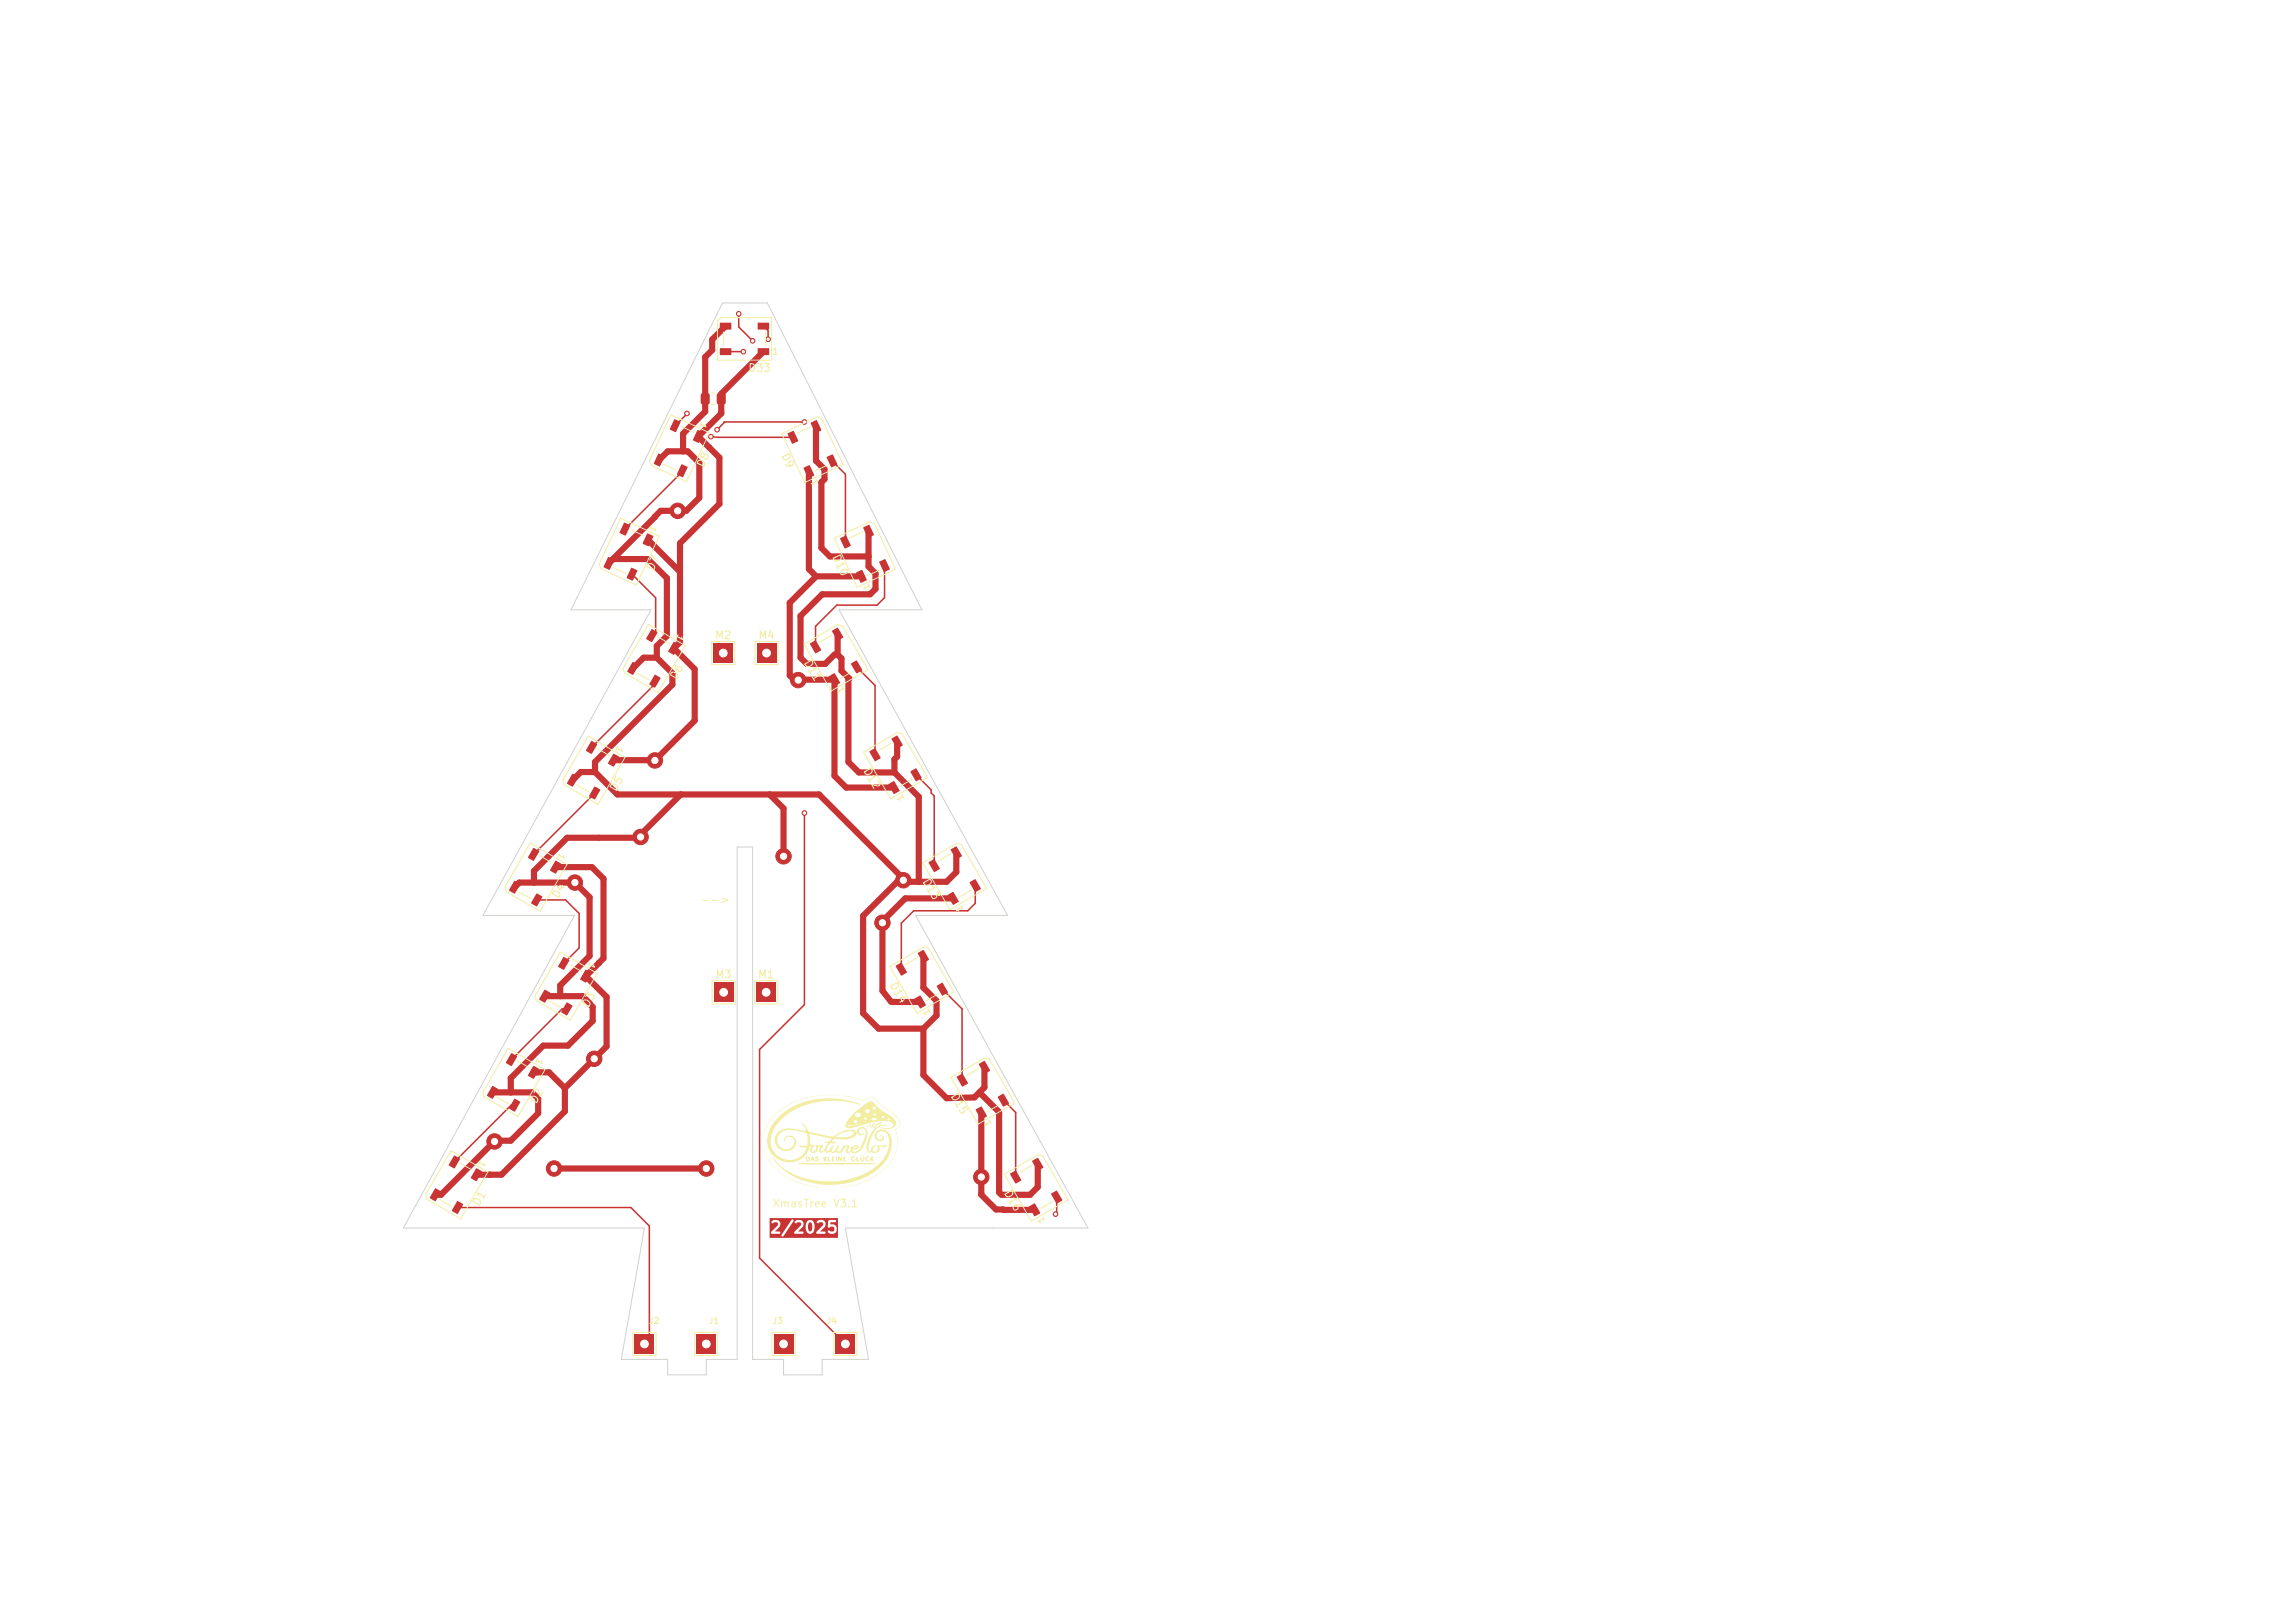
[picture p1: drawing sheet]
<svg xmlns="http://www.w3.org/2000/svg" width="297mm" height="210mm" viewBox="0 0 297 210" stroke-linecap="round" stroke-linejoin="round" font-family="sans-serif">
<defs><g id="words">
<g font-size="1" fill="#f2eda1">
<text x="96.7" y="48.4">D33</text>
<text x="100.8" y="58.9" transform="rotate(65 100.8 58.9)">D9</text>
<text x="91.2" y="60.8" transform="rotate(-65 91.2 60.8)">D8</text>
<text x="84.7" y="74.2" transform="rotate(-65 84.7 74.2)">D7</text>
<text x="107.4" y="72.1" transform="rotate(65 107.4 72.1)">D10</text>
<text x="92.5" y="82.9">M2</text>
<text x="98.1" y="82.9">M4</text>
<text x="87.7" y="88.3" transform="rotate(-60 87.7 88.3)">D6</text>
<text x="103.7" y="85.8" transform="rotate(60 103.7 85.8)">D11</text>
<text x="111.4" y="99.7" transform="rotate(60 111.4 99.7)">D12</text>
<text x="79.9" y="102.7" transform="rotate(-60 79.9 102.7)">D5</text>
<text x="72.4" y="116.6" transform="rotate(-60 72.4 116.6)">D4</text>
<text x="90.6" y="117.2">--&gt;</text>
<text x="119.1" y="114.1" transform="rotate(60 119.1 114.1)">D13</text>
<text x="76.3" y="130.7" transform="rotate(-60 76.3 130.7)">D3</text>
<text x="92.5" y="126.8">M3</text>
<text x="98" y="126.8">M1</text>
<text x="114.8" y="127.5" transform="rotate(60 114.8 127.5)">D14</text>
<text x="69.5" y="143.1" transform="rotate(-60 69.5 143.1)">D2</text>
<text x="122.7" y="141.8" transform="rotate(60 122.7 141.8)">D15</text>
<text x="129.6" y="154.4" transform="rotate(60 129.6 154.4)">D16</text>
<text x="62.1" y="156.4" transform="rotate(-60 62.1 156.4)">D1</text>
<text x="99.9" y="156.5">XmasTree V3.1</text>
</g>
<g font-size=".8" fill="#f2eda1">
<text x="99.9" y="46.1">1</text>
<text x="90.6" y="54.4" transform="rotate(115 90.6 54.4)">1</text>
<text x="106.1" y="62.6" transform="rotate(-115 106.1 62.6)">1</text>
<text x="84.1" y="67.8" transform="rotate(115 84.1 67.8)">1</text>
<text x="112.9" y="76.1" transform="rotate(-115 112.9 76.1)">1</text>
<text x="87.6" y="81.8" transform="rotate(120 87.6 81.8)">1</text>
<text x="109.6" y="89.4" transform="rotate(-120 109.6 89.4)">1</text>
<text x="79.8" y="96.3" transform="rotate(120 79.8 96.3)">1</text>
<text x="117.3" y="103.3" transform="rotate(-120 117.3 103.3)">1</text>
<text x="72.3" y="110.1" transform="rotate(120 72.3 110.1)">1</text>
<text x="124.9" y="117.7" transform="rotate(-120 124.9 117.7)">1</text>
<text x="76.2" y="124.2" transform="rotate(120 76.2 124.2)">1</text>
<text x="120.7" y="131.1" transform="rotate(-120 120.7 131.1)">1</text>
<text x="69.5" y="136.7" transform="rotate(120 69.5 136.7)">1</text>
<text x="62.1" y="149.9" transform="rotate(120 62.1 149.9)">1</text>
<text x="128.6" y="145.4" transform="rotate(-120 128.6 145.4)">1</text>
<text x="135.5" y="158" transform="rotate(-120 135.5 158)">1</text>
<text x="83.9" y="171.5">J2</text>
<text x="91.6" y="171.5">J1</text>
<text x="99.9" y="171.5">J3</text>
<text x="106.9" y="171.5">J4</text>
</g>
</g></defs>
<g fill="#c83434">
<path d="M104.7 158.2h.2a.83 .83 0 0 1 0 1.2l-.2-.1a1.12 1.12 0 0 1 0-1.1z"/>
<path d="M99.6 157.6h8.8v2.6h-8.8v-.3h1.5l.2 .1 .4-.5h1.1l.1 .1h1a.15 .15 0 0 0 .1-.1 .15 .15 0 0 0-.2-.1h-.5l.7-.8h.3v.7l.4 .3h.3l.2-.1h.4l.1 .1 1 .1a.15 .15 0 0 0 .1-.2 .15 .15 0 0 0-.1-.1h-.6l.6-.7h.4l.2 .2 .2-.2 .4 .1 .1 .1-.1 .4-.4 .1a.2 .2 0 0 0-.2-.2 .2 .2 0 0 0-.2 .2l.4 .3 .4-.1 .3-.1 .1-.3-.1-.6-.3-.2h-.5l.1-.2h.6a.15 .15 0 0 0 .1-.2 .15 .15 0 0 0-.1-.1h-.9l-.1 .8h-.4l.1-.5-.1-.2-.2-.1h-.5l-.3 .1a.16 .16 0 0 0 .1 .3 .16 .16 0 0 0 .2-.1h.5v.1v.3l-.9 .9h-.4l.2-.5v-.4l-.3-.7h-.3l-.3 .1-.2 .6h-.3v-.4l-.2-.2-.2-.1h-.4l-.3 .2a.16 .16 0 0 0 0 .2 .16 .16 0 0 0 .2-.1h.4l.2 .2-.9 1.1h-1.1l1-1.5a.15 .15 0 0 0-.1-.2 .15 .15 0 0 0-.2 0l-1.3 2.1h-1.5v-.4h.2l.1 .1h1a.15 .15 0 0 0 .1-.1 .15 .15 0 0 0-.2-.1h-.5l.6-.7 .1-.4-.1-.2-.3-.2h-.4l-.3 .1a.16 .16 0 0 0 0 .3 .16 .16 0 0 0 .2-.1h.5l.1 .1-.1 .3-.8 .9h-.2z"/>
<path d="M97.9 127.2h2.5v2.5h-2.5z"/>
<path d="M69 137.9l.8 .5-.8 1.2-.7-.5z"/>
<path d="M66.2 136.3l.7 .4-.7 1.2-.7-.4z"/>
<path d="M63.7 140.5l.8 .5-.8 1.2-.7-.5z"/>
<path d="M66.6 142.2l.7 .4-.7 1.2-.7-.4z"/>
<path d="M100.1 172.7h2.6v2.5h-2.6z"/>
<path d="M92.4 127.2h2.5v2.5h-2.5z"/>
<path d="M126.3 143.6l.7-.4 .7 1.3-.7 .3z"/>
<path d="M129.1 141.9l.8-.4 .7 1.3-.8 .4z"/>
<path d="M126.7 137.7l.7-.4 .7 1.3-.7 .3z"/>
<path d="M123.8 139.3l.8-.4 .7 1.3-.8 .4z"/>
<path d="M87.2 83.1l.7 .4-.7 1.2-.7-.4z"/>
<path d="M84.3 81.4l.8 .5-.8 1.2-.7-.5z"/>
<path d="M81.9 85.7l.7 .4-.7 1.2-.7-.4z"/>
<path d="M84.7 87.3l.8 .5-.8 1.2-.7-.5z"/>
<path d="M92.4 83.3h2.4v2.5h-2.4z"/>
<path d="M133.2 156.1l.7-.4 .7 1.3-.7 .4z"/>
<path d="M136 154.5l.8-.4 .7 1.2-.8 .4z"/>
<path d="M133.6 150.2l.7-.4 .7 1.3-.7 .4z"/>
<path d="M130.7 151.9l.8-.4 .7 1.2-.8 .4z"/>
<path d="M122.6 115.8l.8-.4 .7 1.3-.8 .4z"/>
<path d="M125.5 114.2l.7-.4 .7 1.2-.7 .4z"/>
<path d="M123 109.9l.8-.4 .7 1.3-.8 .4z"/>
<path d="M120.2 111.6l.7-.4 .7 1.2-.7 .4z"/>
<path d="M83.8 69l.8 .4-.7 1.3-.7-.4z"/>
<path d="M80.8 67.6l.8 .4-.7 1.3-.7-.4z"/>
<path d="M78.7 72.1l.8 .4-.7 1.2-.7-.4z"/>
<path d="M81.7 73.5l.8 .4-.7 1.2-.7-.4z"/>
<path d="M71.9 111.4l.7 .4-.7 1.2-.7-.4z"/>
<path d="M69 109.7l.8 .5-.8 1.2-.7-.5z"/>
<path d="M66.6 114l.7 .4-.7 1.2-.7-.4z"/>
<path d="M69.4 115.6l.8 .5-.8 1.2-.7-.5z"/>
<path d="M118.4 129.2l.7-.4 .7 1.3-.7 .4z"/>
<path d="M121.2 127.6l.8-.4 .7 1.2-.8 .4z"/>
<path d="M118.8 123.3l.7-.4 .7 1.3-.7 .4z"/>
<path d="M115.9 125l.8-.4 .7 1.2-.8 .4z"/>
<path d="M108.1 172.7h2.5v2.5h-2.5z"/>
<path d="M90.3 55.7l.8 .3-.7 1.3-.7-.4z"/>
<path d="M87.3 54.3l.8 .3-.7 1.3-.7-.4z"/>
<path d="M85.2 58.7l.8 .4-.7 1.3-.7-.4z"/>
<path d="M88.2 60.1l.8 .4-.7 1.3-.7-.4z"/>
<path d="M79.4 97.5l.7 .5-.7 1.2-.7-.5z"/>
<path d="M76.5 95.9l.8 .4-.8 1.3-.7-.5z"/>
<path d="M74.1 100.1l.7 .5-.7 1.2-.7-.5z"/>
<path d="M76.9 101.8l.8 .4-.8 1.2-.7-.4z"/>
<path d="M107.3 87.5l.7-.4 .7 1.3-.7 .4z"/>
<path d="M110.1 85.9l.8-.4 .7 1.2-.8 .4z"/>
<path d="M107.7 81.6l.7-.4 .7 1.3-.7 .4z"/>
<path d="M104.8 83.3l.8-.4 .7 1.2-.8 .4z"/>
<path d="M110.8 74.1l.8-.3 .6 1.3-.8 .3z"/>
<path d="M113.8 72.7l.8-.3 .5 1.3-.7 .3z"/>
<path d="M111.7 68.2l.8-.3 .6 1.3-.8 .4z"/>
<path d="M108.7 69.6l.8-.3 .6 1.3-.8 .4z"/>
<path d="M98.1 45.1h1.4v.8h-1.4z"/>
<path d="M98.1 41.8h1.4v.8h-1.4z"/>
<path d="M93.2 41.8h1.4v.8h-1.4z"/>
<path d="M93.2 45.1h1.4v.8h-1.4z"/>
<path d="M104 60.5l.8-.3 .6 1.3-.8 .3z"/>
<path d="M107 59.1l.8-.3 .5 1.3-.7 .3z"/>
<path d="M104.9 54.7l.8-.3 .6 1.3-.8 .3z"/>
<path d="M101.9 56.1l.8-.3 .6 1.3-.8 .3z"/>
<path d="M90.1 172.7h2.6v2.5h-2.6z"/>
<path d="M92.8 50.9h.2h.9v.2v1.2h-.2h-.9l-.1-.2z"/>
<path d="M90.7 50.9h.2h.9l.1 .2-.1 1.2h-.2h-.9v-.2z"/>
<path d="M75.8 125.5l.7 .4-.7 1.2-.7-.4z"/>
<path d="M72.9 123.8l.8 .5-.8 1.2-.7-.5z"/>
<path d="M70.5 128.1l.7 .4-.7 1.2-.7-.4z"/>
<path d="M73.3 129.7l.8 .5-.8 1.2-.7-.5z"/>
<path d="M115 101.5l.7-.4 .7 1.3-.7 .3z"/>
<path d="M117.8 99.8l.8-.4 .7 1.3-.8 .4z"/>
<path d="M115.4 95.6l.7-.4 .7 1.3-.7 .3z"/>
<path d="M112.5 97.2l.8-.4 .7 1.3-.8 .4z"/>
<path d="M97.9 83.3h2.5v2.5h-2.5z"/>
<path d="M82.1 172.7h2.6v2.5h-2.6z"/>
<path d="M61.6 151.2l.8 .4-.8 1.2-.7-.4z"/>
<path d="M58.8 149.5l.7 .5-.7 1.2-.7-.5z"/>
<path d="M56.3 153.8l.8 .4-.8 1.2-.7-.4z"/>
<path d="M59.2 155.4l.7 .5-.7 1.2-.7-.5z"/>
</g>
<g fill="#c83434" stroke="#c83434" stroke-width=".13">
<circle cx="64" cy="147.7" r="1"/>
<circle cx="82.9" cy="108.3" r="1"/>
<circle cx="116.9" cy="113.9" r="1"/>
<circle cx="74.4" cy="114.2" r="1"/>
<circle cx="87.7" cy="66.1" r="1"/>
<circle cx="101.4" cy="110.8" r="1"/>
<circle cx="114.2" cy="119.4" r="1"/>
<circle cx="127" cy="152.3" r="1"/>
<circle cx="84.7" cy="98.4" r="1"/>
<circle cx="91.4" cy="151.2" r="1"/>
<circle cx="71.7" cy="151.2" r="1"/>
<circle cx="76.9" cy="137" r="1"/>
<circle cx="103.3" cy="88" r="1"/>
<circle cx="99.4" cy="43.9" r=".3"/>
<circle cx="92.8" cy="55.6" r=".3"/>
<circle cx="104.1" cy="54.6" r=".3"/>
<circle cx="88.9" cy="53.5" r=".3"/>
<circle cx="92" cy="56.5" r=".3"/>
<circle cx="136.6" cy="157.1" r=".3"/>
<circle cx="96.2" cy="45.5" r=".3"/>
<circle cx="104.1" cy="105.2" r=".3"/>
<circle cx="97.4" cy="44.1" r=".3"/>
<circle cx="95.6" cy="40.6" r=".3"/>
</g>
<g fill="none" stroke="#c83434" stroke-width=".8">
<path d="M85.3 59.5l1.1-1.1h2.6l1.5 1.5v4.5l-1.7 1.7h-3.3l-6.1 6.2M93.9 42.2l-1.7 1.7v1.4l-.9 .9v7l-2.9 2.9v2.3M98.8 45.5l-5.5 5.5v2.5l-2.9 3 2.7 2.7v6l-5.1 5.1v12.8l-.8 .8 2.7 2.7v6.7l-5.2 5.1h-5.3M105.6 55.2v4.4l1.1 1.1v1.3l-.4 .4v8.5l1.1 1.1h5M79.4 72.3h4.4l2.5 2.5v7.5l-1.3 1.3v1.5M79.4 72.3l-.6 .6M83.9 69.9l4.1 4.1M104.7 61v12.6l.9 1M105.6 74.6l-3.4 3.4v9.4l.5 .5h5.3v12.5l1.5 1.5h6.2M105.6 74.6h5.9M112.4 68.7v4.6l.9 .9v2l-.7 .7h-6.2l-2.8 2.8v5.4l.8 .8h2.4l1.2-1.2h.4M77 99.9h-1.8l-1.1 1.1"/>
<path d="M77 99.9l2.9 2.9h26.1l11.3 11.3M85 85.1h-1.7l-1.4 1.4M85 85.1l2 2v1.5l-10 10v1.3M108.4 84.7l.5 .5v1.6l1 1-.1 .1v10.7l1.4 1.4h4.6M108.4 82.1v2.6M115.8 100l3.1 3.1v11M116.1 96v1.9l-.3 .4v1.7M66.6 114.8l.6-.6h7.2l1.9 1.9v7.6l-3.8 3.8v1.4M71.9 112.2h4.7l1.5 1.5v10.3l-2.3 2.3 2.7 2.7v6.4l-5.4 5.4M88.1 102.8l-5.6 5.6h-9.1l-4.3 4.3v1.5M99.6 102.8l1.8 1.8v6.2M123.3 116.2h-6.1l-3 3v9l1.1 1.4h.2h3.6"/>
<path d="M123.8 110.4v2.4l-1.3 1.3h-6.4l-4.4 4.4v12.6l2 2h5.8M69 138.8h2.1l2 2M70.5 128.9h4.9l1.3 1.4v1.8l-3.2 3.2h-3.2l-4.2 4.2v1.9M77.5 124.6h.1M119.5 123.8v4l1.7 1.7v1.9l-1.7 1.7M119.5 133.1v6l3 3 3.6-.1 1.3-1.3v-2.6M63.4 152h.1M63.7 141.4h5.1l.8 .8v1.9l-3.5 3.5h-2.4M64 147.7l-6.9 6.9h-.8M71.7 151.2h19.7M73.1 140.8v3l-8.2 8.2h-3.2M126.7 141.4l2.6 2.5v10.4l.3 .3h3.7l1-1v-2.9"/>
<path d="M127 144v10.6l1.9 1.9h5M127 154.5h.1"/>
</g>
<g fill="none" stroke="#c83434" stroke-width=".2">
<path d="M88.9 53.5l-1.5 1.6M92 56.5l1 .1h9.6M93.9 45.5h2.3M95.6 40.6v1.7l1.8 1.8M98.8 42.2l.6 .6v1.1M104.1 54.6h-10.4v.1l-.9 .9M107.7 59.6l1.7 1.8v8.7M81.8 74.3l3 3.1v4.3l-.5 .5M88.3 60.9v.1l-7.4 7.5M114.5 73.2v4.1l-1 1h-5.2l-2.8 2.7v2.7M84.8 88.1v.4l-8.3 8.2M110.8 86.3l2.4 2.4v9"/>
<path d="M69.5 116.4h3.7l1.7 1.8v4.5l-2 2M77 102.6l-8 8M104.1 105.2v24.8l-5.8 5.8v27l11.1 11.1M118.5 100.3l2 1.9v.4l.4 .4v9M126.2 114.6v2.3l-1 1h-7l-1.6 1.6v5.9M73.4 130.6h-.7l-6.5 6.5M122 128l2.5 2.6v9.2M59.2 156.2h22.4l2.4 2.4v14.7l-.6 .6M66.6 143h-.5l-7.3 7.4M129.8 142.4l1.6 1.5v8.4M136.7 154.9v2.1l-.1 .1"/>
</g>
<g fill="none" stroke="#f2eda1" stroke-width=".13">
<path d="M86.8 53.7l5 2.3-3 6.3-4.5-2.1-.3-.6zM88.2 55.2l1.6 .7M92 50.9h.6M92 52.3h.6M92.8 41.6l.5-.5h6.5v5.5h-7zM93.6 43v1.8M99 43v1.8M101.2 56.1l4.5-2.1 .6 .2 2.8 5.9-5 2.3zM104.8 55.3l-1.6 .7M79.4 73.4l1.6 .8M80.3 67l5 2.4-3 6.3-4.5-2.1-.3-.6zM81.7 68.5l1.6 .8"/>
<path d="M85.9 60.1l1.6 .7M107.1 60.2l-1.6 .7M108 69.7l4.5-2.2 .6 .2 2.8 6-5 2.3zM111.6 68.8l-1.6 .8M113.9 73.7l-1.6 .8M76.1 95.3l4.8 2.7-3.5 6.1-4.4-2.6-.2-.6zM77.3 96.9l1.6 .9M82.4 87.1l1.6 .9M83.9 80.8l4.8 2.7-3.5 6.1-4.4-2.5-.2-.6zM85.1 82.4l1.6 .9M92.1 83h3v3h-3zM97.7 83h3v3h-3z"/>
<path d="M104.1 83.3l4.3-2.5 .7 .2 3.2 5.7-4.7 2.7zM107.6 82.2l-1.5 .9M110.3 86.9l-1.5 .9M111.8 97.3l4.3-2.5 .7 .1 3.2 5.7-4.7 2.8zM115.3 96.2l-1.5 .9M67.1 115.4l1.6 .9M68.6 109.1l4.8 2.7-3.5 6.1-4.4-2.5-.2-.6zM69.8 110.7l1.6 .9M74.6 101.5l1.6 .9M118 100.8l-1.5 .9M119.4 111.6l4.4-2.5 .6 .2 3.3 5.7-4.8 2.7zM123 110.5l-1.6 .9"/>
<path d="M125.7 115.2l-1.6 .9M65.8 135.6l4.7 2.8-3.5 6.1-4.3-2.6-.2-.6zM67 137.3l1.5 .9M71 129.5l1.6 .9M72.5 123.2l4.8 2.7-3.5 6.1-4.4-2.5-.2-.6zM73.7 124.8l1.6 .9M92.1 126.9h3v3h-3zM97.7 126.9h2.9v3h-2.9zM115.2 125l4.3-2.5 .7 .2 3.2 5.7-4.7 2.7zM118.7 123.9l-1.5 .9M121.4 128.6l-1.5 .9M123.1 139.4l4.3-2.5 .7 .1 3.2 5.7-4.7 2.8z"/>
<path d="M126.6 138.3l-1.5 .9M64.3 141.9l1.5 .9M129.3 142.9l-1.5 .9M130 151.9l4.3-2.5 .7 .2 3.2 5.7-4.7 2.7zM133.5 150.8l-1.5 .9M136.2 155.5l-1.5 .9M81.9 172.4h3v3h-3zM89.9 172.4h3v3h-3zM99.9 172.4h3v3h-3zM107.9 172.4h3v3h-3z"/>
</g>
<g fill="#f2eda1">
<path d="M111.5 149.5v.1z"/>
<path d="M111.7 149.4v.2z"/>
<path d="M98.8 148.4v.3z"/>
<path d="M105.6 141.8h.5z"/>
<path d="M112.1 145.6h.2v.3z"/>
<path d="M112.5 145.5h.2l-.1 .4z"/>
<path d="M108.2 149.6l.1 .7a.48 .48 0 0 1-.1-.7z"/>
<path d="M113 145.4l.2-.1v.1l-.5 .6 .1-.2z"/>
<path d="M107.2 149.7l.1 .1v.4h.2a.19 .19 0 0 1-.2 .1 .19 .19 0 0 1-.2-.2z"/>
<path d="M110.9 149.6l.1 .1v.4l.2 .1v.1a.28 .28 0 0 1-.4 0 .28 .28 0 0 1 0-.4z"/>
<path d="M113.2 145.7l.7-.5 .3 .1-.6 .2-.6 .5z"/>
<path d="M112.1 149.7l.2-.1 .2 .1a.24 .24 0 0 0-.3 .3 .24 .24 0 0 0 .3 .2 .32 .32 0 0 1-.5-.1 .32 .32 0 0 1 .1-.4z"/>
<path d="M103.5 142.3l1.1-.3 .9-.2z"/>
<path d="M108.8 141.8l1.3 .1 1.5 .5z"/>
<path d="M109.2 149.6l.3 .1-.2 .1 .1 .2-.1 .1 .2 .1a.18 .18 0 0 1-.2 .1 .18 .18 0 0 1-.2-.2z"/>
<path d="M106.2 141.7h1.1h1.4z"/>
<path d="M104.3 149.7a.32 .32 0 0 1 .5 .2 .32 .32 0 0 1-.5 .3v-.2h.2v.2a.2 .2 0 0 0 .1-.2 .2 .2 0 0 0-.1-.2v.2h-.2z"/>
<path d="M105.1 149.6l.2 .1 .1 .5-.3-.1-.2 .2a.25 .25 0 0 1 0-.3 .25 .25 0 0 1 .3-.1h-.2z"/>
<path d="M108.5 149.6l.3 .3 .1-.3a.42 .42 0 0 1 0 .7l-.3-.4v.3h-.1z"/>
<path d="M111.4 149.6l.1 .1 .1 .5 .1-.1v-.4h.1a.43 .43 0 0 1-.2 .6 .42 .42 0 0 1-.2-.7z"/>
<path d="M105.6 149.6l.3 .1v.1h-.2a.24 .24 0 0 1 .3 .2 .24 .24 0 0 1-.2 .3 .24 .24 0 0 1-.3-.2h.3l-.3-.3z"/>
<path d="M106.6 149.6l.2 .2 .2-.2a.38 .38 0 0 0 0 .7l-.2-.2-.1 .2a.5 .5 0 0 1-.1-.7z"/>
<path d="M110.2 149.7a.19 .19 0 0 1 .2-.1 .19 .19 0 0 1 .2 .1 .22 .22 0 0 0-.3 .2 .22 .22 0 0 0 .2 .3v-.2h.2a.29 .29 0 0 1-.4 .3 .29 .29 0 0 1-.2-.5z"/>
<path d="M107.7 149.6l.3 .1-.2 .1 .2 .1-.2 .2 .2 .2a.25 .25 0 0 1-.3-.1 .25 .25 0 0 1 0-.3z"/>
<path d="M112.7 149.7l.1 .1 .2-.2v.2a.2 .2 0 0 0-.1 .2 .2 .2 0 0 0 .2 .2v.1l-.3-.2-.1 .2z"/>
<path d="M103.3 150.5h7.3l2.7 .1-.3 .1h-7.7h-1.8l-.2-.1z"/>
<path d="M98.9 148.8a6.5 6.5 0 0 0 2.9 3.5 12.2 12.2 0 0 0 4.4 1.4l-1.7-.3-1.4-.4a7.3 7.3 0 0 1-4.2-4z"/>
<path d="M100.3 144.2l1.2-1 2-.9-.9 .4a7.8 7.8 0 0 0-2.2 1.5 5.5 5.5 0 0 0-1.6 2.7l.3-.9a3.1 3.1 0 0 1 .8-1.3z"/>
<path d="M108.8 153.7a9.4 9.4 0 0 0 6.1-3 6.1 6.1 0 0 0 1.1-1.9 6.7 6.7 0 0 1-4 4.1l-1.7 .5z"/>
<path d="M113.1 146.1a1.3 1.3 0 0 1 1.6-.5l-.1 .1a1.45 1.45 0 0 0-1.6 1 2.87 2.87 0 0 0-.5 2.2l.2 .1a.66 .66 0 0 1 .7-.8 .5 .5 0 0 0-.3 .8 .45 .45 0 0 0 .4-.2 .45 .45 0 0 0 0-.5l.2-.1h.6h.5a.37 .37 0 0 1-.6 .2l-.5-.1a.64 .64 0 0 1-.1 .8 .64 .64 0 0 1-.8 0 .5 .5 0 0 1-.6-.1 .5 .5 0 0 1-.1-.5 4.8 4.8 0 0 1 1-2.4z"/>
<path d="M111.6 142.4h.2a1.19 1.19 0 0 1 1.9 .2l1 .9 .7 .4a1.73 1.73 0 0 1 1.1 1.8l-.2 .2a.43 .43 0 0 0-.3 .7l.2 1.1-.2 1.1a5 5 0 0 0-.1-2.7 .92 .92 0 0 0 .2-1.6l-1.7-1.2-.8-.7a1.03 1.03 0 0 0-1.5-.4l-.3 .2z"/>
<path d="M100 149.8a8.1 8.1 0 0 0 6.3 3 9.6 9.6 0 0 0 7.5-2.2 3.5 3.5 0 0 0 1.1-3.7 .74 .74 0 0 0-.8-.5 .74 .74 0 0 0-.7 .7 .39 .39 0 0 0 .4 .4 .39 .39 0 0 0 .4-.4l-.2-.2a.37 .37 0 0 1 .4 .3 .37 .37 0 0 1-.3 .4 .76 .76 0 0 1-.9-.6 .76 .76 0 0 1 .7-.9 1.52 1.52 0 0 1 1.5 1.9 4.7 4.7 0 0 1-2.4 3.7 10.5 10.5 0 0 1-11.8-.5l-.7-.6z"/>
<path d="M110.4 144.2l.4-.4h1.2v.1a.29 .29 0 0 0 .4 .1 .29 .29 0 0 0 .1-.4 .29 .29 0 0 0-.5 0v.2h-1.2l.5-.4h1.6a.22 .22 0 0 0 .4 .1 .22 .22 0 0 0 0-.3h-.3l-.1 .2h-1.6l.4-.1h-.4h.1h.4h-.4l.1-.1h.4h-.4l.2-.2h.4h-.4h.1h.4h-.4l.1-.1h.4h-.4l.1-.1h.4h-.4a.68 .68 0 0 1 1.2 0 8 8 0 0 0 2.3 1.8 .78 .78 0 0 1 .5 .9 .78 .78 0 0 1-.9 .6 1.25 1.25 0 0 1-1.1-.2h.2a1.59 1.59 0 0 0 1.4-.2 .52 .52 0 0 0-.6-.6 11.5 11.5 0 0 0-4.5 .8h-.3a.51 .51 0 0 1-.8-.3l.7 .1 1.1-.3-1.2 .2-.3-.2h1.7h-1.7v.2h-.3l.2-.4h.9l.2 .1h1h-.8v-.1h1h-1v-.1a.27 .27 0 0 0-.2-.1 .27 .27 0 0 0-.2 .2h-.9v-.1h.3h-.3l.1-.2h.3h-.3h.1h.2h-.2l.1-.1h1.9l.2 .1h.8l.1 .1 .6-.1h1.3l.4 .1a.2 .2 0 0 0-.1-.3 .2 .2 0 0 0-.3 .2l-1.3-.1a.37 .37 0 0 0-.4-.2 .37 .37 0 0 0-.3 .3h-.7v-.2l-.2-.1-.1 .2h-1.9l.3-.1h-.3l.1-.1h4.1a.18 .18 0 0 0 .2 .1 .18 .18 0 0 0 .1-.2l.5-.1h-.6l-.2 .2h-4.1l.3-.1h-.2v-.1h.3h-.3l.2-.1h.4a.36 .36 0 0 0 .4 .3 .36 .36 0 0 0 .3-.4h1.6l.2 .1h.2a.18 .18 0 0 0-.2-.2 .18 .18 0 0 0-.2 .1h-1.6l-.1-.1a.38 .38 0 0 0-.4-.1 .38 .38 0 0 0-.3 .3h-.3z"/>
<path d="M100.8 144.5a10 10 0 0 1 8.7-2.2l1.5 .4 .4 .3a11.5 11.5 0 0 0-8.9 .8 4.9 4.9 0 0 0-2.8 3.8 2.39 2.39 0 0 0 2 2.5 2.39 2.39 0 0 0 2.7-1.6 .89 .89 0 0 1-1-.3h.2a.82 .82 0 0 0 .9-.1v-1.3h.2l.1 1.3h.4l.2 .1-.3 .4v.4a.5 .5 0 0 0 .5-.3 .5 .5 0 0 0 0-.5h.9l.1 .1-.4 .5 .1 .2a1.42 1.42 0 0 0 .8-.9l.1-.3-.5 .1a.59 .59 0 0 1 .7-.3l.2-.3-1-.2a5.8 5.8 0 0 0-2.1-.3l-.1-.2a5.1 5.1 0 0 0-2.9-.3 1.2 1.2 0 0 0-.8 1.7 1.2 1.2 0 0 0 1.9 .3 .68 .68 0 0 0 0-1 .68 .68 0 0 0-1 .1l-.1 .3a.53 .53 0 0 1 .1-.6 .53 .53 0 0 1 .6-.2 .97 .97 0 0 1 .8 1 .97 .97 0 0 1-.7 1 1.47 1.47 0 0 1-2-1.2 1.47 1.47 0 0 1 1.5-1.7l.9 .1 1.6 .2-.5-.9a2.49 2.49 0 0 1 .9 1l2.7 .6 .8 .1a2.84 2.84 0 0 0 2.3-.4v-.2a1.38 1.38 0 0 0-1.5 .1l-.8 .5h-.4a3.4 3.4 0 0 1 2.8-.8 .51 .51 0 0 1 .2 .6 .51 .51 0 0 1-.5 .3 5.6 5.6 0 0 1-2.4 .2l-.2 .3h.5v.1l-.7 .1-.5 .8v.2a1.08 1.08 0 0 0 .7-.7l.2 .1-.3 .6 .2 .1 .2-.1 .4-.7h.1l-.1 .7v.1a.71 .71 0 0 0 .7-.7l.1-.1a.29 .29 0 0 0 .5 0l.3 .2-.3 .6a.28 .28 0 0 0 .3-.1 .28 .28 0 0 0 0-.4l.5 .1a.31 .31 0 0 0 .4-.3l-.3 .1-.2 .1h-.4v-.1l.2 .1a.51 .51 0 0 1 .5-.3 .51 .51 0 0 1 .4 .2 1.07 1.07 0 0 1-.8 .4v.1a.89 .89 0 0 0 1.2-.7l.5-1.5a.46 .46 0 0 0-.3-.7 .46 .46 0 0 0-.5 .5 .36 .36 0 0 0 .6 .1 .48 .48 0 0 1-.8 .2 .48 .48 0 0 1 .1-.8 .75 .75 0 0 1 1 0 .75 .75 0 0 1 .1 .9 3.1 3.1 0 0 1-1.2 2.2 1.08 1.08 0 0 1-.9 0l-.3 .1a.25 .25 0 0 1-.4-.2l.3-.6h-.2l-.3 .2a.66 .66 0 0 1-.9 .5h-.1a.65 .65 0 0 1-.8-.1l-.4 .2-.3-.3a.38 .38 0 0 1-.6 .2 .38 .38 0 0 1 0-.6v-.1h-.2a.58 .58 0 0 1-.4 .7 .58 .58 0 0 1-.7-.2l.1-.3 .2-.3h-.3a2.84 2.84 0 0 1-3.7 1.9 2.84 2.84 0 0 1-1.5-3.9 5.4 5.4 0 0 1 1.2-1.8z"/>
</g>
<path d="M56.9 155.2l1.5 .9M58.4 148.9l4.7 2.7-3.5 6.1-4.3-2.5-.2-.6zM59.6 150.5l1.5 .9" fill="none" stroke="#f2eda1" stroke-width=".13"/>
<path d="M93.5 39.2h5.8l20 39.7h-10.7l21.8 39.6h-11.9l22.3 40.4h-31.4l3 17h-6v2h-5v-2h-4v-66.3h-2v66.3h-4v2h-5v-2h-6l3-17h-31.2l22.2-40.4h-11.9l21.8-39.6h-10.4z" fill="none" stroke="#d0d2cd" stroke-width=".13"/>
<g fill="#fff" stroke="#fff" stroke-width=".13">
<circle cx="64" cy="147.7" r=".4"/>
<circle cx="82.9" cy="108.3" r=".4"/>
<circle cx="116.9" cy="113.9" r=".4"/>
<circle cx="74.4" cy="114.2" r=".4"/>
<circle cx="87.7" cy="66.1" r=".4"/>
<circle cx="101.4" cy="110.8" r=".4"/>
<circle cx="114.2" cy="119.4" r=".4"/>
<circle cx="127" cy="152.3" r=".4"/>
<circle cx="84.7" cy="98.4" r=".4"/>
<circle cx="91.4" cy="151.2" r=".4"/>
<circle cx="71.7" cy="151.2" r=".4"/>
<circle cx="76.9" cy="137" r=".4"/>
<circle cx="103.3" cy="88" r=".4"/>
<circle cx="99.4" cy="43.9" r=".15"/>
<circle cx="92.8" cy="55.6" r=".15"/>
<circle cx="104.1" cy="54.6" r=".15"/>
<circle cx="88.9" cy="53.5" r=".15"/>
<circle cx="92" cy="56.5" r=".15"/>
<circle cx="136.6" cy="157.1" r=".15"/>
<circle cx="96.2" cy="45.5" r=".15"/>
<circle cx="104.1" cy="105.2" r=".15"/>
<circle cx="97.4" cy="44.1" r=".15"/>
<circle cx="95.6" cy="40.6" r=".15"/>
<circle cx="99.2" cy="128.4" r=".5"/>
<circle cx="101.4" cy="173.9" r=".5"/>
<circle cx="93.6" cy="128.4" r=".5"/>
<circle cx="93.6" cy="84.5" r=".5"/>
<circle cx="109.4" cy="173.9" r=".5"/>
<circle cx="91.4" cy="173.9" r=".5"/>
<circle cx="99.2" cy="84.5" r=".5"/>
<circle cx="83.4" cy="173.9" r=".5"/>
</g>
<use href="#words"/>
</svg>
